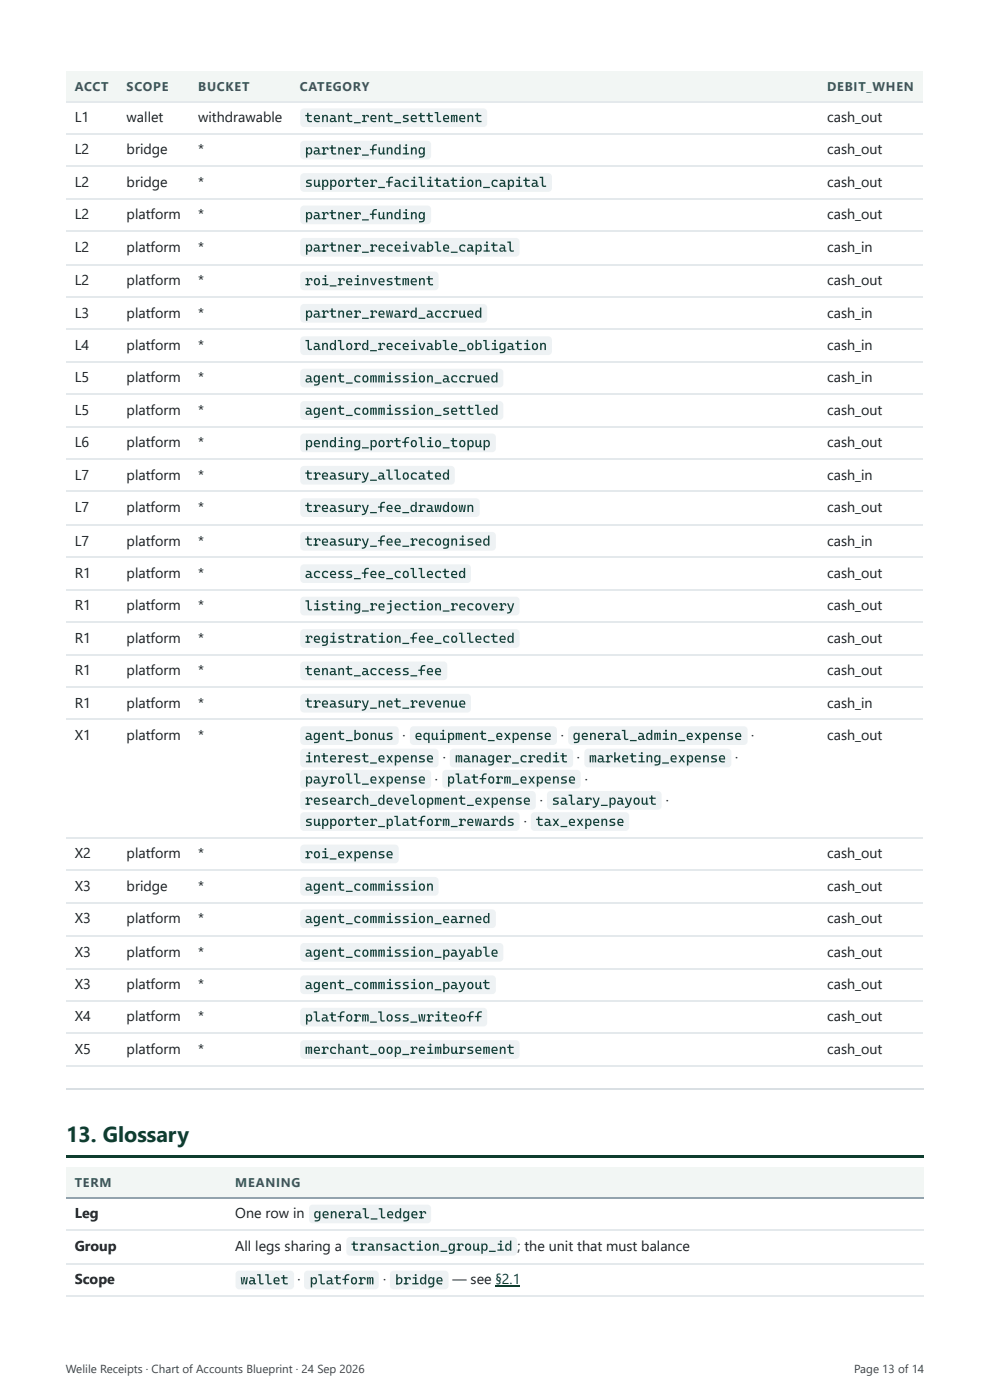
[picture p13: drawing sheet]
<svg xmlns="http://www.w3.org/2000/svg" width="210mm" height="297mm" viewBox="0 0 210 297" stroke-linecap="round" stroke-linejoin="round" font-family="sans-serif">
<defs><g id="words">
<text font-size="4.6" fill="#0f3d2e" x="14" y="242.6">13. Glossary</text>
<g font-size="3" fill="#1a1d21">
<text x="15.9" y="25.9">L1</text>
<text x="26.9" y="25.9">wallet</text>
<text x="42.1" y="25.9">withdrawable</text>
<text x="175.7" y="25.9">cash_out</text>
<text x="15.9" y="32.8">L2</text>
<text x="26.9" y="32.8">bridge</text>
<text x="42.1" y="32.8">*</text>
<text x="175.7" y="32.8">cash_out</text>
<text x="15.9" y="39.7">L2</text>
<text x="26.9" y="39.7">bridge</text>
<text x="42.1" y="39.7">*</text>
<text x="175.7" y="39.7">cash_out</text>
<text x="15.9" y="46.6">L2</text>
<text x="26.9" y="46.6">platform</text>
<text x="42.1" y="46.6">*</text>
<text x="175.7" y="46.6">cash_out</text>
<text x="15.9" y="53.4">L2</text>
<text x="26.9" y="53.4">platform</text>
<text x="42.1" y="53.4">*</text>
<text x="175.7" y="53.4">cash_in</text>
<text x="15.9" y="60.6">L2</text>
<text x="26.9" y="60.6">platform</text>
<text x="42.1" y="60.6">*</text>
<text x="175.7" y="60.6">cash_out</text>
<text x="15.9" y="67.5">L3</text>
<text x="26.9" y="67.5">platform</text>
<text x="42.1" y="67.5">*</text>
<text x="175.7" y="67.5">cash_in</text>
<text x="15.9" y="74.3">L4</text>
<text x="26.9" y="74.3">platform</text>
<text x="42.1" y="74.3">*</text>
<text x="175.7" y="74.3">cash_in</text>
<text x="15.9" y="81.2">L5</text>
<text x="26.9" y="81.2">platform</text>
<text x="42.1" y="81.2">*</text>
<text x="175.7" y="81.2">cash_in</text>
<text x="15.9" y="88.1">L5</text>
<text x="26.9" y="88.1">platform</text>
<text x="42.1" y="88.1">*</text>
<text x="175.7" y="88.1">cash_out</text>
<text x="15.9" y="95">L6</text>
<text x="26.9" y="95">platform</text>
<text x="42.1" y="95">*</text>
<text x="175.7" y="95">cash_out</text>
<text x="15.9" y="101.9">L7</text>
<text x="26.9" y="101.9">platform</text>
<text x="42.1" y="101.9">*</text>
<text x="175.7" y="101.9">cash_in</text>
<text x="15.9" y="108.7">L7</text>
<text x="26.9" y="108.7">platform</text>
<text x="42.1" y="108.7">*</text>
<text x="175.7" y="108.7">cash_out</text>
<text x="15.9" y="115.9">L7</text>
<text x="26.9" y="115.9">platform</text>
<text x="42.1" y="115.9">*</text>
<text x="175.7" y="115.9">cash_in</text>
<text x="15.9" y="122.8">R1</text>
<text x="26.9" y="122.8">platform</text>
<text x="42.1" y="122.8">*</text>
<text x="175.7" y="122.8">cash_out</text>
<text x="15.9" y="129.6">R1</text>
<text x="26.9" y="129.6">platform</text>
<text x="42.1" y="129.6">*</text>
<text x="175.7" y="129.6">cash_out</text>
<text x="15.9" y="136.5">R1</text>
<text x="26.9" y="136.5">platform</text>
<text x="42.1" y="136.5">*</text>
<text x="175.7" y="136.5">cash_out</text>
<text x="15.9" y="143.4">R1</text>
<text x="26.9" y="143.4">platform</text>
<text x="42.1" y="143.4">*</text>
<text x="175.7" y="143.4">cash_out</text>
<text x="15.9" y="150.3">R1</text>
<text x="26.9" y="150.3">platform</text>
<text x="42.1" y="150.3">*</text>
<text x="175.7" y="150.3">cash_in</text>
<text x="15.9" y="157.2">X1</text>
<text x="26.9" y="157.2">platform</text>
<text x="42.1" y="157.2">*</text>
<text x="85.5" y="157.2">·</text>
<text x="94.1" y="161.9">·</text>
<text x="119.1" y="157.2">·</text>
<text x="122.5" y="161.9">·</text>
<text x="156.1" y="161.9">·</text>
<text x="159.5" y="157.2">·</text>
<text x="175.7" y="157.2">cash_out</text>
<text x="92.3" y="166.4">·</text>
<text x="124.2" y="166.4">·</text>
<text x="114.6" y="170.9">·</text>
<text x="141.4" y="170.9">·</text>
<text x="111.2" y="175.4">·</text>
<text x="15.9" y="182.3">X2</text>
<text x="26.9" y="182.3">platform</text>
<text x="42.1" y="182.3">*</text>
<text x="175.7" y="182.3">cash_out</text>
<text x="15.9" y="189.2">X3</text>
<text x="26.9" y="189.2">bridge</text>
<text x="42.1" y="189.2">*</text>
<text x="175.7" y="189.2">cash_out</text>
<text x="15.9" y="196.1">X3</text>
<text x="26.9" y="196.1">platform</text>
<text x="42.1" y="196.1">*</text>
<text x="175.7" y="196.1">cash_out</text>
<text x="15.9" y="203.2">X3</text>
<text x="26.9" y="203.2">platform</text>
<text x="42.1" y="203.2">*</text>
<text x="175.7" y="203.2">cash_out</text>
<text x="15.9" y="210.1">X3</text>
<text x="26.9" y="210.1">platform</text>
<text x="42.1" y="210.1">*</text>
<text x="175.7" y="210.1">cash_out</text>
<text x="15.9" y="217">X4</text>
<text x="26.9" y="217">platform</text>
<text x="42.1" y="217">*</text>
<text x="175.7" y="217">cash_out</text>
<text x="15.9" y="223.8">X5</text>
<text x="26.9" y="223.8">platform</text>
<text x="42.1" y="223.8">*</text>
<text x="175.7" y="223.8">cash_out</text>
<text x="15.9" y="258.8">Leg</text>
<text x="50" y="258.8">One row in</text>
<text x="15.9" y="265.6">Group</text>
<text x="50" y="265.6">All legs sharing a</text>
<text x="109.9" y="265.6">;</text>
<text x="111.4" y="265.6">the unit that must balance</text>
<text x="15.9" y="272.8">Scope</text>
<text x="63.2" y="272.8">·</text>
<text x="81.4" y="272.8">·</text>
<text x="96.1" y="272.8">— see §2.1</text>
</g>
<g font-size="2.9" fill="#15413a">
<text x="64.7" y="25.9">tenant_rent_settlement</text>
<text x="64.7" y="32.8">partner_funding</text>
<text x="64.7" y="39.7">supporter_facilitation_capital</text>
<text x="64.7" y="46.6">partner_funding</text>
<text x="64.7" y="53.4">partner_receivable_capital</text>
<text x="64.7" y="60.6">roi_reinvestment</text>
<text x="64.7" y="67.5">partner_reward_accrued</text>
<text x="64.7" y="74.3">landlord_receivable_obligation</text>
<text x="64.7" y="81.2">agent_commission_accrued</text>
<text x="64.7" y="88.1">agent_commission_settled</text>
<text x="64.7" y="95">pending_portfolio_topup</text>
<text x="64.7" y="101.9">treasury_allocated</text>
<text x="64.7" y="108.7">treasury_fee_drawdown</text>
<text x="64.7" y="115.9">treasury_fee_recognised</text>
<text x="64.7" y="122.8">access_fee_collected</text>
<text x="64.7" y="129.6">listing_rejection_recovery</text>
<text x="64.7" y="136.5">registration_fee_collected</text>
<text x="64.7" y="143.4">tenant_access_fee</text>
<text x="64.7" y="150.3">treasury_net_revenue</text>
<text x="64.7" y="157.2">agent_bonus</text>
<text x="64.7" y="161.9">interest_expense</text>
<text x="88" y="157.2">equipment_expense</text>
<text x="96.6" y="161.9">manager_credit</text>
<text x="121.6" y="157.2">general_admin_expense</text>
<text x="125" y="161.9">marketing_expense</text>
<text x="64.7" y="166.4">payroll_expense</text>
<text x="94.9" y="166.4">platform_expense</text>
<text x="64.7" y="170.9">research_development_expense</text>
<text x="117.2" y="170.9">salary_payout</text>
<text x="64.7" y="175.4">supporter_platform_rewards</text>
<text x="113.8" y="175.4">tax_expense</text>
<text x="64.7" y="182.3">roi_expense</text>
<text x="64.7" y="189.2">agent_commission</text>
<text x="64.7" y="196.1">agent_commission_earned</text>
<text x="64.7" y="203.2">agent_commission_payable</text>
<text x="64.7" y="210.1">agent_commission_payout</text>
<text x="64.7" y="217">platform_loss_writeoff</text>
<text x="64.7" y="223.8">merchant_oop_reimbursement</text>
<text x="66.6" y="258.8">general_ledger</text>
<text x="74.5" y="265.6">transaction_group_id</text>
<text x="51" y="272.8">wallet</text>
<text x="65.7" y="272.8">platform</text>
<text x="83.9" y="272.8">bridge</text>
</g>
<g font-size="2.7" fill="#41525e">
<text x="15.9" y="19.3">ACCT</text>
<text x="26.9" y="19.3">SCOPE</text>
<text x="42.1" y="19.3">BUCKET</text>
<text x="63.7" y="19.3">CATEGORY</text>
<text x="175.7" y="19.3">DEBIT_WHEN</text>
<text x="15.9" y="252.1">TERM</text>
<text x="50" y="252.1">MEANING</text>
</g>
<g font-size="2.5" fill="#3f4347">
<text x="14" y="291.6">Welile Receipts · Chart of Accounts Blueprint · 24 Sep 2026</text>
<text x="181.4" y="291.6">Page 13 of 14</text>
</g>
</g></defs>
<g fill="#f2f6f4">
<path d="M14 15.1h11.1v6.3h-11.1z"/>
<path d="M25.1 15.1h15.1v6.3h-15.1z"/>
<path d="M40.2 15.1h21.7v6.3h-21.7z"/>
<path d="M61.9 15.1h111.9v6.3h-111.9z"/>
<path d="M173.8 15.1h22.3v6.3h-22.3z"/>
</g>
<path d="M14 21.6h182.1" fill="none" stroke="#93a3ad" stroke-width=".26"/>
<g fill="none" stroke="#e4e9ec" stroke-width=".26">
<path d="M14 21.6h182.1M14 28.4h182.1M14 35.3h182.1M14 42.2h182.1M14 49.1h182.1M14 56.2h182.1M14 63.1h182.1M14 70h182.1M14 76.9h182.1M14 83.7h182.1M14 90.6h182.1M14 97.5h182.1"/>
<path d="M14 104.4h182.1M14 111.5h182.1M14 118.4h182.1M14 125.3h182.1M14 132.2h182.1M14 139h182.1M14 145.9h182.1M14 152.8h182.1M14 177.9h182.1M14 184.8h182.1M14 191.7h182.1M14 198.8h182.1"/>
<path d="M14 205.7h182.1M14 212.6h182.1M14 219.5h182.1M14 226.4h182.1"/>
</g>
<path d="M14 231.4h182.1" fill="none" stroke="#d9dfe3" stroke-width=".26"/>
<path d="M14 245.3h182.1v.5h-182.1z" fill="#0f3d2e"/>
<g fill="#f2f6f4">
<path d="M14 247.9h34.2v6.6h-34.2z"/>
<path d="M48.2 247.9h147.9v6.6h-147.9z"/>
</g>
<path d="M14 254.4h182.1" fill="none" stroke="#93a3ad" stroke-width=".26"/>
<path d="M14 261.3h182.1M14 268.4h182.1M14 275.3h182.1" fill="none" stroke="#e4e9ec" stroke-width=".26"/>
<g fill="#eef2f4">
<path d="M64 23.3l.6-.3h38.1a.79 .79 0 0 1 .8 .8v2.4a.79 .79 0 0 1-.8 .8h-38.1a.79 .79 0 0 1-.8-.8v-2.4z"/>
<path d="M64 30.1l.6-.2h26.2a.79 .79 0 0 1 .7 .8v2.4a.79 .79 0 0 1-.7 .8h-26.2a.79 .79 0 0 1-.8-.8v-2.4z"/>
<path d="M64 37l.6-.2h51.8a.79 .79 0 0 1 .8 .8v2.4a.79 .79 0 0 1-.8 .7h-51.8a.79 .79 0 0 1-.8-.7v-2.4z"/>
<path d="M64 43.9l.6-.2h26.2a.79 .79 0 0 1 .7 .8v2.3a.79 .79 0 0 1-.7 .8h-26.2a.79 .79 0 0 1-.8-.8v-2.3z"/>
<path d="M64 50.8l.6-.3h44.9a.79 .79 0 0 1 .8 .8v2.4a.79 .79 0 0 1-.8 .8h-44.9a.79 .79 0 0 1-.8-.8v-2.4z"/>
<path d="M64 57.9l.6-.2h27.7a.79 .79 0 0 1 .8 .8v2.4a.79 .79 0 0 1-.8 .7h-27.7a.79 .79 0 0 1-.8-.7v-2.4z"/>
<path d="M64 64.8l.6-.2h38.1a.79 .79 0 0 1 .8 .8v2.3a.79 .79 0 0 1-.8 .8h-38.1a.79 .79 0 0 1-.8-.8v-2.3z"/>
<path d="M64 71.7l.6-.3h51.8a.79 .79 0 0 1 .8 .8v2.4a.79 .79 0 0 1-.8 .8h-51.8a.79 .79 0 0 1-.8-.8v-2.4z"/>
<path d="M64 78.5l.6-.2h41.5a.79 .79 0 0 1 .8 .8v2.4a.79 .79 0 0 1-.8 .8h-41.5a.79 .79 0 0 1-.8-.8v-2.4z"/>
<path d="M64 85.4l.6-.2h41.5a.79 .79 0 0 1 .8 .8v2.4a.79 .79 0 0 1-.8 .8h-41.5a.79 .79 0 0 1-.8-.8v-2.4z"/>
<path d="M64 92.3l.6-.2h39.9a.79 .79 0 0 1 .8 .8v2.4a.79 .79 0 0 1-.8 .7h-39.9a.79 .79 0 0 1-.8-.7v-2.4z"/>
<path d="M64 99.2l.6-.2h31.2a.79 .79 0 0 1 .8 .7v2.4a.79 .79 0 0 1-.8 .8h-31.2a.79 .79 0 0 1-.8-.8v-2.4z"/>
<path d="M64 106.1l.6-.3h36.5a.79 .79 0 0 1 .8 .8v2.4a.79 .79 0 0 1-.8 .8h-36.5a.79 .79 0 0 1-.8-.8v-2.4z"/>
<path d="M64 113.2l.6-.2h39.9a.79 .79 0 0 1 .8 .8v2.4a.79 .79 0 0 1-.8 .7h-39.9a.79 .79 0 0 1-.8-.7v-2.4z"/>
<path d="M64 120.1l.6-.2h34.6a.79 .79 0 0 1 .8 .8v2.3a.79 .79 0 0 1-.8 .8h-34.6a.79 .79 0 0 1-.8-.8v-2.3z"/>
<path d="M64 127l.6-.3h44.9a.79 .79 0 0 1 .8 .8v2.4a.79 .79 0 0 1-.8 .8h-44.9a.79 .79 0 0 1-.8-.8v-2.4z"/>
<path d="M64 133.8l.6-.2h44.9a.79 .79 0 0 1 .8 .8v2.4a.79 .79 0 0 1-.8 .8h-44.9a.79 .79 0 0 1-.8-.8v-2.4z"/>
<path d="M64 140.7l.6-.2h29.6a.79 .79 0 0 1 .8 .8v2.4a.79 .79 0 0 1-.8 .8h-29.6a.79 .79 0 0 1-.8-.8v-2.4z"/>
<path d="M64 147.6l.6-.2h34.6a.79 .79 0 0 1 .8 .8v2.3a.79 .79 0 0 1-.8 .8h-34.6a.79 .79 0 0 1-.8-.8v-2.3z"/>
<path d="M64 154.5l.6-.2h19.3a.79 .79 0 0 1 .8 .7v2.4a.79 .79 0 0 1-.8 .8h-19.3a.79 .79 0 0 1-.8-.8v-2.4z"/>
<path d="M87.3 154.5l.5-.2h29.7a.79 .79 0 0 1 .8 .7v2.4a.79 .79 0 0 1-.8 .8h-29.7a.79 .79 0 0 1-.8-.8v-2.4z"/>
<path d="M120.9 154.5l.5-.2h36.6a.79 .79 0 0 1 .7 .7v2.4a.79 .79 0 0 1-.7 .8h-36.6a.79 .79 0 0 1-.8-.8v-2.4z"/>
<path d="M64 159.2l.6-.2h27.7a.79 .79 0 0 1 .8 .8v2.4a.79 .79 0 0 1-.8 .8h-27.7a.79 .79 0 0 1-.8-.8v-2.4z"/>
<path d="M95.7 159.2l.6-.2h24.6a.79 .79 0 0 1 .8 .8v2.4a.79 .79 0 0 1-.8 .8h-24.6a.79 .79 0 0 1-.8-.8v-2.4z"/>
<path d="M124.3 159.2l.6-.2h29.6a.79 .79 0 0 1 .8 .8v2.4a.79 .79 0 0 1-.8 .8h-29.6a.79 .79 0 0 1-.8-.8v-2.4z"/>
<path d="M64 163.7l.6-.2h26.2a.79 .79 0 0 1 .7 .8v2.4a.79 .79 0 0 1-.7 .8h-26.2a.79 .79 0 0 1-.8-.8v-2.4z"/>
<path d="M94.2 163.7l.5-.2h27.8a.79 .79 0 0 1 .8 .8v2.4a.79 .79 0 0 1-.8 .8h-27.8a.79 .79 0 0 1-.8-.8v-2.4z"/>
<path d="M64 168.2l.6-.2h48.4a.79 .79 0 0 1 .8 .8v2.4a.79 .79 0 0 1-.8 .8h-48.4a.79 .79 0 0 1-.8-.8v-2.4z"/>
<path d="M116.4 168.2l.5-.2h22.8a.79 .79 0 0 1 .8 .8v2.4a.79 .79 0 0 1-.8 .8h-22.8a.79 .79 0 0 1-.7-.8v-2.4z"/>
<path d="M64 172.7l.6-.2h44.9a.79 .79 0 0 1 .8 .8v2.4a.79 .79 0 0 1-.8 .8h-44.9a.79 .79 0 0 1-.8-.8v-2.4z"/>
<path d="M112.9 172.7l.6-.2h19.3a.79 .79 0 0 1 .8 .8v2.4a.79 .79 0 0 1-.8 .8h-19.3a.79 .79 0 0 1-.8-.8v-2.4z"/>
<path d="M64 179.6l.6-.2h19.3a.79 .79 0 0 1 .8 .8v2.4a.79 .79 0 0 1-.8 .8h-19.3a.79 .79 0 0 1-.8-.8v-2.4z"/>
<path d="M64 186.5l.6-.2h27.7a.79 .79 0 0 1 .8 .8v2.3a.79 .79 0 0 1-.8 .8h-27.7a.79 .79 0 0 1-.8-.8v-2.3z"/>
<path d="M64 193.4l.6-.3h39.9a.79 .79 0 0 1 .8 .8v2.4a.79 .79 0 0 1-.8 .8h-39.9a.79 .79 0 0 1-.8-.8v-2.4z"/>
<path d="M64 200.5l.6-.2h41.5a.79 .79 0 0 1 .8 .8v2.4a.79 .79 0 0 1-.8 .8h-41.5a.79 .79 0 0 1-.8-.8v-2.4z"/>
<path d="M64 207.4l.6-.2h39.9a.79 .79 0 0 1 .8 .8v2.3a.79 .79 0 0 1-.8 .8h-39.9a.79 .79 0 0 1-.8-.8v-2.3z"/>
<path d="M64 214.3l.6-.3h38.1a.79 .79 0 0 1 .8 .8v2.4a.79 .79 0 0 1-.8 .8h-38.1a.79 .79 0 0 1-.8-.8v-2.4z"/>
<path d="M64 221.2l.6-.3h44.9a.79 .79 0 0 1 .8 .8v2.4a.79 .79 0 0 1-.8 .8h-44.9a.79 .79 0 0 1-.8-.8v-2.4z"/>
<path d="M65.8 256.1l.6-.2h24.4a.79 .79 0 0 1 .7 .7v2.4a.79 .79 0 0 1-.7 .8h-24.4a.79 .79 0 0 1-.8-.8v-2.4z"/>
<path d="M73.8 263l.5-.3h34.7a.79 .79 0 0 1 .8 .8v2.4a.79 .79 0 0 1-.8 .8h-34.7a.79 .79 0 0 1-.7-.8v-2.4z"/>
<path d="M50.2 270.1l.6-.2h10.8a.79 .79 0 0 1 .8 .8v2.4a.79 .79 0 0 1-.8 .7h-10.8a.79 .79 0 0 1-.8-.7v-2.4z"/>
<path d="M64.8 270.1l.6-.2h14.2a.79 .79 0 0 1 .8 .8v2.4a.79 .79 0 0 1-.8 .7h-14.2a.79 .79 0 0 1-.8-.7v-2.4z"/>
<path d="M83 270.1l.6-.2h10.9a.79 .79 0 0 1 .7 .8v2.4a.79 .79 0 0 1-.7 .7h-10.9a.79 .79 0 0 1-.8-.7v-2.4z"/>
</g>
<path d="M105.2 273.2h5.3" fill="none" stroke="#0f3d2e" stroke-width=".26"/>
<use href="#words"/>
</svg>
